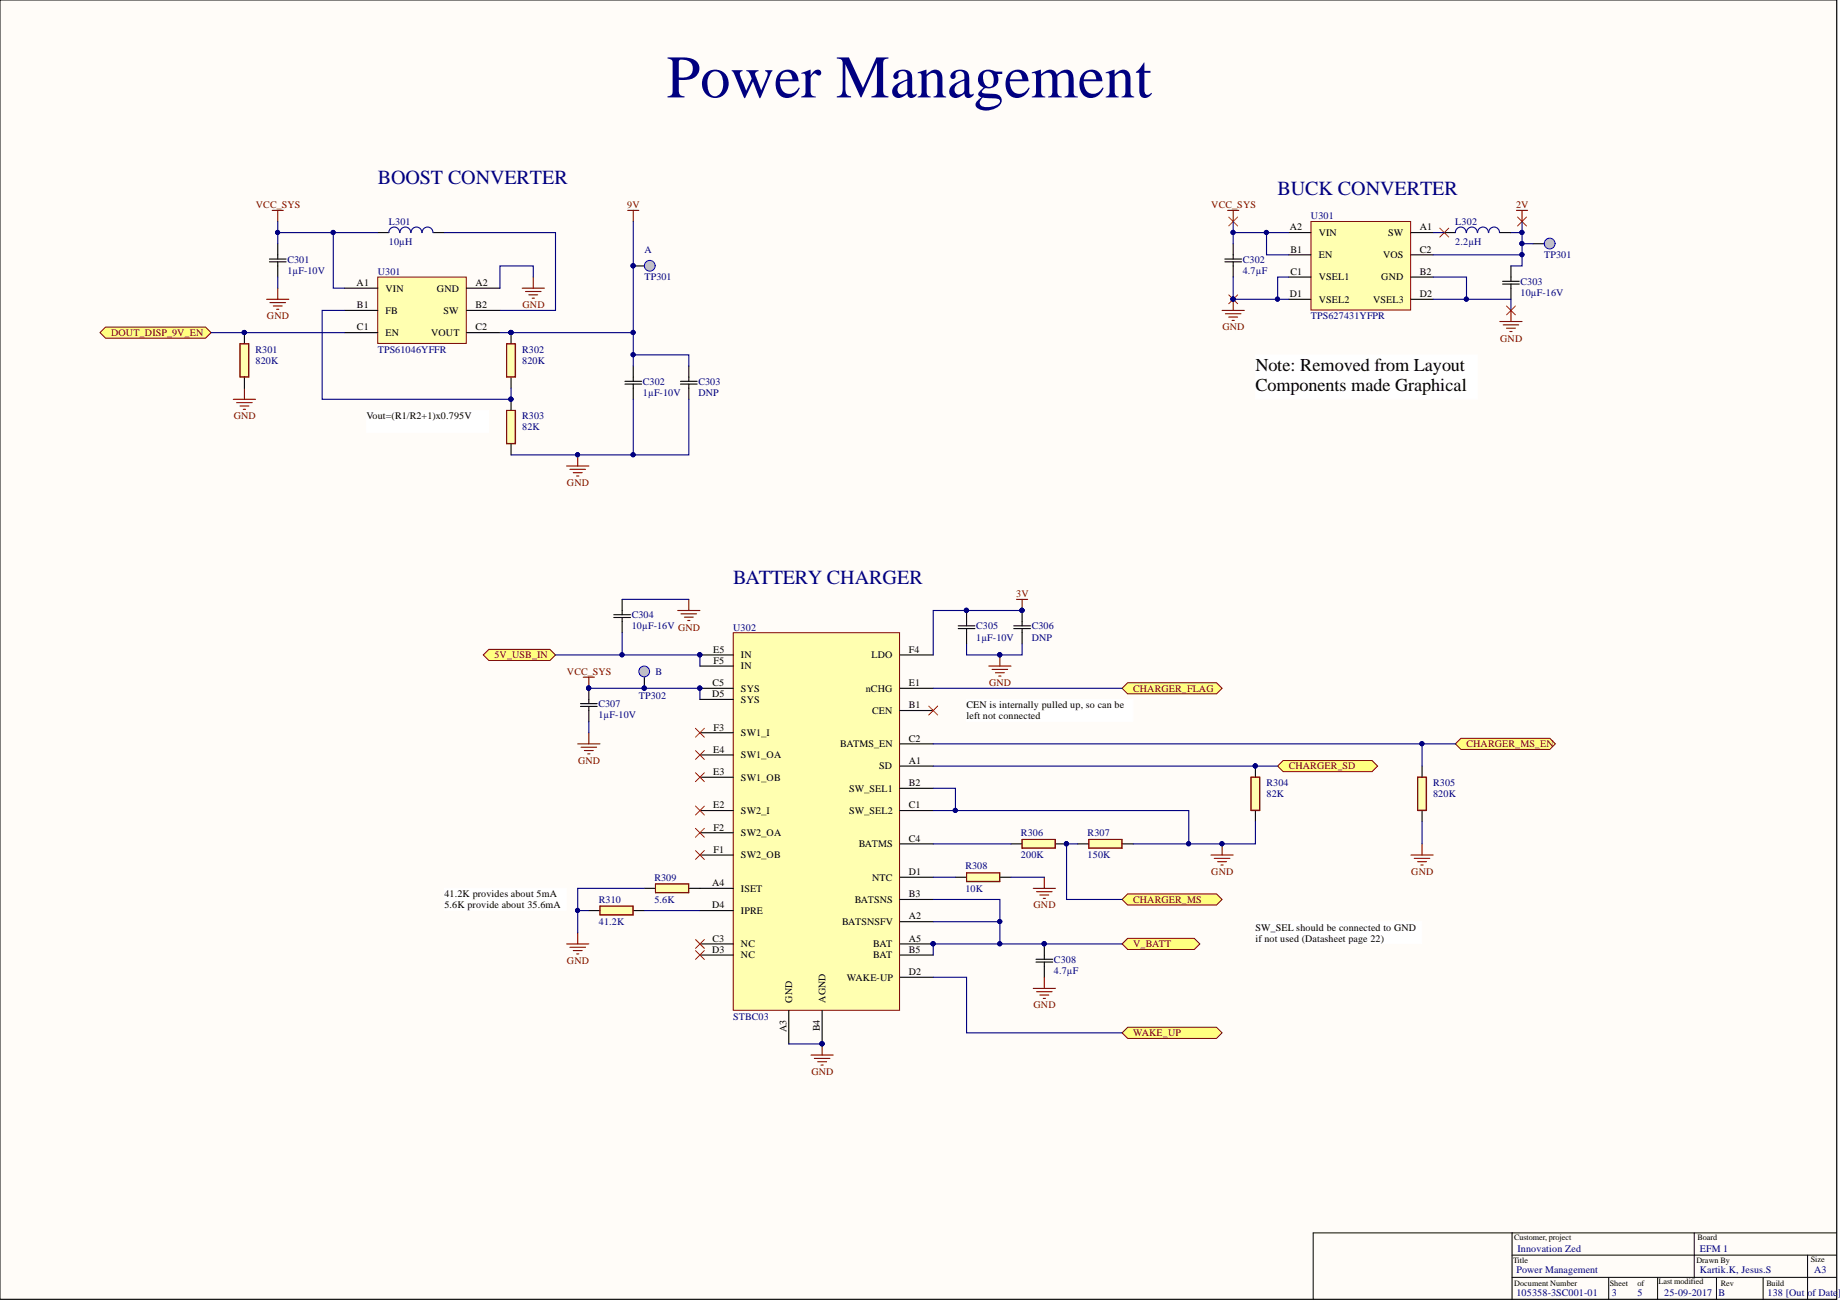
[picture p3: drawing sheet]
<svg xmlns="http://www.w3.org/2000/svg" width="420mm" height="297mm" viewBox="0 0 420 297" stroke-linecap="round" stroke-linejoin="round" font-family="sans-serif">
<defs><g id="words">
<text font-size="13.8" fill="#000080" x="152.1" y="22.2">Power Management</text>
<g font-size="4.6" fill="#000080">
<text x="86.2" y="41.9">BOOST CONVERTER</text>
<text x="291.5" y="44.5">BUCK CONVERTER</text>
<text x="167.3" y="133.2">BATTERY CHARGER</text>
</g>
<g font-size="4.1">
<text x="286.4" y="84.6">Note: Removed from Layout</text>
<text x="286.4" y="89.2">Components made Graphical</text>
</g>
<g font-size="2.3" fill="#800000">
<text x="58.4" y="47.5">VCC_SYS</text>
<text x="143.1" y="47.5">9V</text>
<text x="276.4" y="47.5">VCC_SYS</text>
<text x="345.9" y="47.5">2V</text>
<text x="119.2" y="70.3">GND</text>
<text x="25.3" y="76.7">DOUT_DISP_9V_EN</text>
<text x="60.9" y="72.9">GND</text>
<text x="278.9" y="75.4">GND</text>
<text x="342.3" y="77.9">GND</text>
<text x="53.3" y="95.7">GND</text>
<text x="129.4" y="110.9">GND</text>
<text x="231.8" y="136.2">3V</text>
<text x="112.8" y="150.2">5V_USB_IN</text>
<text x="129.4" y="154">VCC_SYS</text>
<text x="225.7" y="156.5">GND</text>
<text x="258.5" y="157.8">CHARGER_FLAG</text>
<text x="334.6" y="170.5">CHARGER_MS_EN</text>
<text x="131.9" y="174.3">GND</text>
<text x="294" y="175.5">CHARGER_SD</text>
<text x="276.4" y="199.6">GND</text>
<text x="322" y="199.6">GND</text>
<text x="235.8" y="207.2">GND</text>
<text x="258.5" y="206">CHARGER_MS</text>
<text x="129.4" y="219.9">GND</text>
<text x="258.5" y="216.1">V_BATT</text>
<text x="235.8" y="230.1">GND</text>
<text x="258.5" y="236.4">WAKE_UP</text>
<text x="185.1" y="245.3">GND</text>
</g>
<g font-size="2.3" fill="#000080">
<text x="88.7" y="51.3">L301</text>
<text x="299.1" y="50">U301</text>
<text x="332" y="51.3">L302</text>
<text x="65.6" y="59.9">C301</text>
<text x="88.7" y="55.9">10µH</text>
<text x="147" y="57.6">A</text>
<text x="283.5" y="59.9">C302</text>
<text x="332" y="55.9">2.2µH</text>
<text x="352.3" y="58.9">TP301</text>
<text x="65.6" y="62.5">1µF-10V</text>
<text x="86.2" y="62.7">U301</text>
<text x="147" y="64">TP301</text>
<text x="283.5" y="62.5">4.7µF</text>
<text x="346.9" y="65">C303</text>
<text x="346.9" y="67.5">10µF-16V</text>
<text x="299.1" y="72.9">TPS627431YFPR</text>
<text x="58.3" y="80.5">R301</text>
<text x="58.3" y="83">820K</text>
<text x="86.2" y="80.5">TPS61046YFFR</text>
<text x="119.1" y="80.5">R302</text>
<text x="119.1" y="83">820K</text>
<text x="146.7" y="87.8">C302</text>
<text x="159.3" y="87.8">C303</text>
<text x="119.1" y="95.7">R303</text>
<text x="146.7" y="90.3">1µF-10V</text>
<text x="159.3" y="90.3">DNP</text>
<text x="119.1" y="98.2">82K</text>
<text x="144.1" y="141.1">C304</text>
<text x="144.1" y="143.6">10µF-16V GND</text>
<text x="167.3" y="143.8">U302</text>
<text x="222.7" y="143.6">C305</text>
<text x="235.4" y="143.6">C306</text>
<text x="222.7" y="146.1">1µF-10V</text>
<text x="235.4" y="146.1">DNP</text>
<text x="149.5" y="154">B</text>
<text x="136.5" y="161.3">C307</text>
<text x="145.7" y="159.6">TP302</text>
<text x="136.5" y="163.9">1µF-10V</text>
<text x="289" y="179.3">R304</text>
<text x="327" y="179.3">R305</text>
<text x="289" y="181.9">82K</text>
<text x="327" y="181.9">820K</text>
<text x="232.9" y="190.8">R306</text>
<text x="248.1" y="190.8">R307</text>
<text x="232.9" y="195.8">200K</text>
<text x="248.1" y="195.8">150K</text>
<text x="149.3" y="200.9">R309</text>
<text x="220.3" y="198.4">R308</text>
<text x="220.3" y="203.4">10K</text>
<text x="136.6" y="206">R310</text>
<text x="149.3" y="206">5.6K</text>
<text x="136.6" y="211">41.2K</text>
<text x="240.5" y="219.7">C308</text>
<text x="240.5" y="222.2">4.7µF</text>
<text x="167.3" y="232.6">STBC03</text>
<text x="346.2" y="285.6">Innovation Zed</text>
<text x="387.8" y="285.6">EFM 1</text>
<text x="346" y="290.4">Power Management</text>
<text x="387.8" y="290.4">Kartik.K, Jesus.S</text>
<text x="413.9" y="290.4">A3</text>
<text x="346" y="295.7">105358-3SC001-01</text>
<text x="367.8" y="295.7">3</text>
<text x="373.6" y="295.7">5</text>
<text x="379.7" y="295.7">25-09-2017</text>
<text x="392.1" y="295.7">B</text>
<text x="403.3" y="295.7">138 [Out of Date]</text>
</g>
<g font-size="2.3">
<text x="294.3" y="52.6">A2</text>
<text x="300.9" y="53.8">VIN</text>
<text x="316.7" y="53.8">SW</text>
<text x="323.9" y="52.6">A1</text>
<text x="294.4" y="57.6">B1</text>
<text x="300.9" y="58.9">EN</text>
<text x="315.6" y="58.9">VOS</text>
<text x="323.9" y="57.6">C2</text>
<text x="81.4" y="65.2">A1</text>
<text x="108.5" y="65.2">A2</text>
<text x="294.4" y="62.7">C1</text>
<text x="300.9" y="64">VSEL1</text>
<text x="315.1" y="64">GND</text>
<text x="323.9" y="62.7">B2</text>
<text x="81.4" y="70.3">B1</text>
<text x="88" y="66.5">VIN</text>
<text x="88" y="71.6">FB</text>
<text x="99.7" y="66.5">GND</text>
<text x="101.2" y="71.6">SW</text>
<text x="108.5" y="70.3">B2</text>
<text x="294.3" y="67.8">D1</text>
<text x="300.9" y="69">VSEL2</text>
<text x="313.3" y="69">VSEL3</text>
<text x="323.9" y="67.8">D2</text>
<text x="81.4" y="75.4">C1</text>
<text x="88" y="76.7">EN</text>
<text x="98.3" y="76.7">VOUT</text>
<text x="108.5" y="75.4">C2</text>
<text x="83.6" y="95.7">Vout=(R1/R2+1)x0.795V</text>
<text x="162.7" y="148.9">E5</text>
<text x="207.3" y="148.9">F4</text>
<text x="162.8" y="151.5">F5</text>
<text x="169.1" y="150.2">IN</text>
<text x="169.1" y="152.7">IN</text>
<text x="198.8" y="150.2">LDO</text>
<text x="162.5" y="159.1">D5</text>
<text x="162.6" y="156.5">C5</text>
<text x="169.1" y="157.8">SYS</text>
<text x="169.1" y="160.3">SYS</text>
<text x="197.5" y="157.8">nCHG</text>
<text x="207.3" y="161.6">B1</text>
<text x="207.3" y="156.5">E1</text>
<text x="220.5" y="161.6">CEN is internally pulled up, so can be</text>
<text x="162.8" y="166.7">F3</text>
<text x="169.1" y="167.9">SW1_I</text>
<text x="199" y="162.9">CEN</text>
<text x="220.5" y="164.1">l</text>
<text x="221.2" y="164.1">eft not connected</text>
<text x="162.7" y="171.7">E4</text>
<text x="169.1" y="173">SW1_OA</text>
<text x="191.7" y="170.5">BATMS_EN</text>
<text x="207.3" y="169.2">C2</text>
<text x="162.7" y="176.8">E3</text>
<text x="169.1" y="178.1">SW1_OB</text>
<text x="200.6" y="175.5">SD</text>
<text x="207.3" y="174.3">A1</text>
<text x="207.3" y="179.3">B2</text>
<text x="162.7" y="184.4">E2</text>
<text x="169.1" y="185.7">SW2_I</text>
<text x="193.7" y="180.6">SW_SEL1</text>
<text x="193.7" y="185.7">SW_SEL2</text>
<text x="207.3" y="184.4">C1</text>
<text x="162.8" y="189.5">F2</text>
<text x="169.1" y="190.8">SW2_OA</text>
<text x="162.8" y="194.6">F1</text>
<text x="169.1" y="195.8">SW2_OB</text>
<text x="195.9" y="193.3">BATMS</text>
<text x="207.3" y="192">C4</text>
<text x="162.5" y="202.2">A4</text>
<text x="169.1" y="203.4">ISET</text>
<text x="199" y="200.9">NTC</text>
<text x="207.3" y="199.6">D1</text>
<text x="101.4" y="204.7">41.2K provides about 5mA</text>
<text x="101.4" y="207.2">5.6K provide about 35.6mA</text>
<text x="162.5" y="207.2">D4</text>
<text x="169.1" y="208.5">IPRE</text>
<text x="195" y="206">BATSNS</text>
<text x="207.3" y="204.7">B3</text>
<text x="207.3" y="209.8">A2</text>
<text x="162.6" y="214.8">C3</text>
<text x="192.1" y="211">BATSNSFV</text>
<text x="207.3" y="214.8">A5</text>
<text x="286.4" y="212.3">SW_SEL should be connected to GND</text>
<text x="286.4" y="214.8">i</text>
<text x="287.1" y="214.8">f not used (Datasheet page 22)</text>
<text x="162.5" y="217.4">D3</text>
<text x="169.1" y="216.1">NC</text>
<text x="169.1" y="218.6">NC</text>
<text x="199.2" y="216.1">BAT</text>
<text x="199.2" y="218.6">BAT</text>
<text x="207.3" y="217.4">B5</text>
<text x="193.2" y="223.7">WAKE-UP</text>
<text x="207.3" y="222.4">D2</text>
<text x="180.7" y="228.8" transform="rotate(-90 180.7 228.8)">GND</text>
<text x="188.3" y="228.8" transform="rotate(-90 188.3 228.8)">AGND</text>
<text x="179.5" y="235.4" transform="rotate(-90 179.5 235.4)">A3</text>
<text x="187.1" y="235.3" transform="rotate(-90 187.1 235.3)">B4</text>
</g>
<g font-size="1.9">
<text x="345.5" y="282.9">Customer, project</text>
<text x="387.3" y="282.9">Board</text>
<text x="413.2" y="288">Size</text>
<text x="345.2" y="288.2">Title</text>
<text x="345.5" y="293.3">Document Number</text>
<text x="367.3" y="293.3">Sheet</text>
<text x="373.6" y="293.3">of</text>
<text x="378.4" y="293">Last modified</text>
<text x="387" y="288.2">Drawn By</text>
<text x="392.6" y="293.3">Rev</text>
<text x="403" y="293.3">Build</text>
</g>
</g></defs>
<path d="M0 0h419v296.4h-419z" fill="#fffcf8" stroke="#000" stroke-width=".23"/>
<path d="M345 291.4h74M345 281.3v15.2M345 286.3h74M367 291.4v5.1M378.2 291.4v5.1M386.6 281.3v10.1M391.6 291.4v5.1M402.3 291.4v5.1M412.4 286.3v10.2M419 281.3h-119.4v15.2" fill="none" stroke="#000" stroke-width=".23"/>
<path d="M86.2 63.2h20.2v15.1h-20.2z" fill="#ffffb0" stroke="#800000" stroke-width=".23"/>
<path d="M78.6 65.7h7.6M78.6 70.8h7.6M78.6 75.9h7.6M106.5 65.7h7.6M106.5 70.8h7.6M106.5 75.9h7.6" fill="none" stroke="#000" stroke-width=".25"/>
<g fill="none" stroke="#800000" stroke-width=".25">
<path d="M62.1 48h2.5M63.4 48v2.5M143.2 48h2.5M144.5 48v2.5M119.1 65.7h5.1M119.9 66.5h3.5M120.7 67.3h2M121.4 68h.5M121.7 63.2v2.5M129.3 106.3h5M130 107.1h3.6M130.8 107.8h2"/>
<path d="M131.6 108.6h.5M131.8 103.8v2.5"/>
</g>
<circle cx="131.8" cy="103.7" r=".47" fill="#000080" stroke="#000080" stroke-width=".23"/>
<path d="M299.1 50.5h22.7v20.2h-22.7z" fill="#ffffb0" stroke="#800000" stroke-width=".23"/>
<path d="M294 53.1h5.1M294 58.1h5.1M321.9 53.1h5.1M321.9 58.1h5.1M329.5 53.1h2.6M342.2 53.1h2.5M294 63.2h5.1M294 68.3h5.1M321.9 63.2h5.1M321.9 68.3h5.1" fill="none" stroke="#000" stroke-width=".25"/>
<g fill="none" stroke="#800000" stroke-width=".25">
<path d="M280.1 48h2.5M281.4 48v2.5M346 48h2.5M347.3 48v2.5M278.8 70.8h5.1M279.6 71.6h3.5M280.3 72.3h2.1M281.1 73.1h.5M281.4 68.3v2.5M342.2 73.4h5.1M343 74.1h3.5M343.7 74.9h2"/>
<path d="M344.5 75.6h.5M344.7 70.8v2.6"/>
</g>
<circle cx="281.3" cy="68.2" r=".47" fill="#000080" stroke="#000080" stroke-width=".23"/>
<path d="M334.5 53.1a1.23 1.23 0 0 0-1.2-1.3 1.23 1.23 0 0 0-1.2 1.3M337 53.1a1.23 1.23 0 0 0-1.2-1.3 1.23 1.23 0 0 0-1.2 1.3M339.6 53.1a1.23 1.23 0 0 0-1.2-1.3 1.23 1.23 0 0 0-1.3 1.3M342.1 53.1a1.23 1.23 0 0 0-1.2-1.3 1.23 1.23 0 0 0-1.2 1.3" fill="none" stroke="#0c0087" stroke-width=".25"/>
<path d="M115.6 78.4h1.9v7.6h-1.9z" fill="#ffffb0" stroke="#800000" stroke-width=".23"/>
<path d="M279.5 59.7h3.8M279.5 59.1h3.8M281.4 55.6v3.5M281.4 59.7v3.5M116.6 75.9v2.5M342.8 64.8h3.8M342.8 64.2h3.8M344.7 60.7v3.5M344.7 64.8v3.5M116.6 86v2.6" fill="none" stroke="#000" stroke-width=".25"/>
<circle cx="116.6" cy="75.8" r=".47" fill="#000080" stroke="#000080" stroke-width=".23"/>
<path d="M115.6 78.4h2v7.6h-2z" fill="none" stroke="#7d3b00" stroke-width=".25"/>
<path d="M167.3 144.4h37.9v86.1h-37.9z" fill="#ffffb0" stroke="#800000" stroke-width=".23"/>
<g fill="none" stroke="#000" stroke-width=".25">
<path d="M61.5 59.7h3.8M61.5 59.1h3.8M63.4 55.6v3.5M63.4 59.7v3.5M142.6 87.6h3.8M142.6 87h3.8M144.5 83.5v3.5M144.5 87.6v3.5M159.7 149.4h7.6M159.7 157h7.6M159.7 159.6h7.6M159.7 152h7.6"/>
<path d="M205.3 149.4h7.6M205.3 157h7.6M159.7 167.2h7.6M159.7 172.2h7.6M159.7 177.3h7.6M205.3 162.1h7.6M205.3 169.7h7.6M205.3 174.8h7.6M205.3 179.8h7.6M159.7 184.9h7.6M159.7 190h7.6M159.7 195.1h7.6"/>
<path d="M205.3 184.9h7.6M205.3 192.5h7.6M159.7 202.7h7.6M159.7 207.7h7.6M159.7 215.3h7.6M159.7 217.9h7.6M205.3 200.1h7.6M205.3 205.2h7.6M205.3 210.3h7.6M205.3 215.3h7.6M205.3 217.9h7.6M236.4 219.5h3.8"/>
<path d="M236.4 218.8h3.8M238.3 215.3v3.5M238.3 219.5v3.5M180 230.6v7.6M187.6 230.6v7.6M205.3 223h7.6"/>
</g>
<g fill="#000080" stroke="#000080" stroke-width=".23">
<circle cx="159.7" cy="149.4" r=".47"/>
<circle cx="159.7" cy="157" r=".47"/>
<circle cx="212.9" cy="215.3" r=".47"/>
<circle cx="187.5" cy="238.1" r=".47"/>
<circle cx="238.2" cy="215.3" r=".47"/>
</g>
<path d="M233.2 191.5h7.5v2h-7.5z" fill="#ffffb0" stroke="#800000" stroke-width=".23"/>
<path d="M230.7 192.5h2.5M240.8 192.5h2.5" fill="none" stroke="#000" stroke-width=".25"/>
<circle cx="243.3" cy="192.5" r=".47" fill="#000080" stroke="#000080" stroke-width=".23"/>
<path d="M233.2 191.5h7.6v2h-7.6z" fill="none" stroke="#7d3b00" stroke-width=".25"/>
<path d="M220.5 199.1h7.6v2h-7.6z" fill="#ffffb0" stroke="#800000" stroke-width=".23"/>
<path d="M220.5 139.3v3.5M218.6 143.4h3.8M218.6 142.8h3.8M220.5 143.4v3.5M218 200.1h2.5M228.1 200.1h2.6" fill="none" stroke="#000" stroke-width=".25"/>
<path d="M220.5 199.1h7.6v2h-7.6z" fill="none" stroke="#7d3b00" stroke-width=".25"/>
<g fill="#000080" stroke="#000080" stroke-width=".23">
<circle cx="220.5" cy="139.2" r=".47"/>
<circle cx="228.1" cy="149.4" r=".47"/>
<circle cx="278.8" cy="192.5" r=".47"/>
<circle cx="187.5" cy="238.1" r=".47"/>
<circle cx="233.2" cy="139.2" r=".47"/>
</g>
<g fill="none" stroke="#800000" stroke-width=".25">
<path d="M154.6 139.3h5.1M157.2 136.7v2.6M231.9 136.7h2.6M233.2 136.7v2.6M155.4 140h3.5M156.1 140.8h2.1M156.9 141.6h.5M225.6 152h5.1M226.4 152.7h3.5M227.1 153.5h2M227.9 154.2h.5M228.1 149.4v2.6"/>
<path d="M131.8 169.7h5.1M132.6 170.5h3.5M133.3 171.2h2.1M134.1 172h.5M134.3 167.2v2.5M276.3 195.1h5.1M277.1 195.8h3.5M277.8 196.6h2M278.6 197.3h.5M278.8 192.5v2.6M129.3 215.3h5M130 216.1h3.6"/>
<path d="M130.8 216.9h2M131.6 217.6h.5M131.8 212.8v2.5M235.7 202.7h5.1M236.5 203.4h3.5M237.3 204.2h2M238 205h.5M238.3 200.1v2.6M187.6 238.2v2.5M235.7 225.5h5.1M236.5 226.3h3.5M237.3 227h2"/>
<path d="M238 227.8h.5M238.3 223v2.5M185 240.7h5.1M185.8 241.5h3.5M186.6 242.2h2M187.3 243h.5"/>
</g>
<path d="M158.7 176.3l2 2M160.7 176.3l-2 2M211.9 161.1l2 2M213.9 161.1l-2 2M158.7 194l2 2.1M160.7 194l-2 2.1M158.7 214.3l2 2.1M158.7 216.9l2 2M160.7 214.3l-2 2.1M160.7 216.9l-2 2" fill="none" stroke="#f00" stroke-width=".23"/>
<path d="M136.9 206.7h7.5v2h-7.5z" fill="#ffffb0" stroke="#800000" stroke-width=".23"/>
<path d="M141.9 136.7v3.5M140 140.9h3.8M140 140.2h3.8M141.9 140.9v3.5M134.3 207.7h2.6M144.5 207.7h2.5" fill="none" stroke="#000" stroke-width=".25"/>
<path d="M136.9 206.7h7.6v2.1h-7.6z" fill="none" stroke="#7d3b00" stroke-width=".25"/>
<path d="M149.6 201.7h7.5v1.9h-7.5z" fill="#ffffb0" stroke="#800000" stroke-width=".23"/>
<path d="M134.3 157v3.5M132.4 161.2h3.8M132.4 160.5h3.8M134.3 161.2v3.4M147 202.7h2.6M157.2 202.7h2.5" fill="none" stroke="#000" stroke-width=".25"/>
<path d="M149.6 201.7h7.6v2h-7.6z" fill="none" stroke="#7d3b00" stroke-width=".25"/>
<path d="M158.7 166.2l2 2M158.7 171.2l2 2.1M160.7 166.2l-2 2M160.7 171.2l-2 2.1M158.7 183.9l2 2M158.7 189l2 2M160.7 183.9l-2 2M160.7 189l-2 2" fill="none" stroke="#f00" stroke-width=".23"/>
<path d="M133.1 154.5h2.5M134.3 154.5v2.5" fill="none" stroke="#800000" stroke-width=".25"/>
<circle cx="134.3" cy="157" r=".47" fill="#000080" stroke="#000080" stroke-width=".23"/>
<g fill="#ffff80" stroke="#800000" stroke-width=".23">
<path d="M257.3 155.8h20.3l1.2 1.2-1.2 1.3h-20.3l-1.3-1.3z" fill-rule="evenodd"/>
<path d="M333.3 168.4h20.3l1.3 1.3-1.3 1.3h-20.3l-1.2-1.3z" fill-rule="evenodd"/>
<path d="M292.8 173.5h20.2l1.3 1.3-1.3 1.2h-20.2l-1.3-1.2z" fill-rule="evenodd"/>
<path d="M257.3 203.9h20.3l1.2 1.3-1.2 1.3h-20.3l-1.3-1.3z" fill-rule="evenodd"/>
<path d="M257.3 234.4h20.3l1.2 1.2-1.2 1.3h-20.3l-1.3-1.3z" fill-rule="evenodd"/>
<path d="M24.1 74.6h22.8l1.3 1.3-1.3 1.3h-22.8l-1.3-1.3z" fill-rule="evenodd"/>
</g>
<path d="M53.2 91.1h5.1M54 91.9h3.5M54.8 92.6h2M55.5 93.4h.5M55.8 88.6v2.5M321.9 195.1h5.1M322.7 195.8h3.5M323.4 196.6h2.1M324.2 197.3h.5M324.5 192.5v2.6" fill="none" stroke="#800000" stroke-width=".25"/>
<path d="M285.4 177.3h2v7.5h-2z" fill="#ffffb0" stroke="#800000" stroke-width=".23"/>
<path d="M144.5 60.7h2.5M286.4 174.8v2.5M286.4 184.9v2.6" fill="none" stroke="#000" stroke-width=".25"/>
<g fill="#000080" stroke="#000080" stroke-width=".23">
<circle cx="286.4" cy="174.7" r=".47"/>
<circle cx="144.4" cy="60.6" r=".47"/>
</g>
<path d="M285.4 177.3h2v7.6h-2z" fill="none" stroke="#7d3b00" stroke-width=".25"/>
<g fill="#fff" stroke="#fff" stroke-width=".23">
<path d="M101.4 202.7h27.8v5h-27.8z"/>
<path d="M286.4 210.3h38v5h-38z"/>
<path d="M220.5 159.6h38v5h-38z"/>
<path d="M83.6 93.6h27.9v5h-27.9z"/>
</g>
<circle cx="148.2" cy="60.6" r="1.23" fill="#c0c0c0" stroke="#00f" stroke-width=".23"/>
<circle cx="144.4" cy="60.6" r=".47" fill="#000080" stroke="#000080" stroke-width=".23"/>
<path d="M349.8 55.6h2.5" fill="none" stroke="#000" stroke-width=".25"/>
<circle cx="353.6" cy="55.6" r="1.23" fill="#c0c0c0" stroke="#00f" stroke-width=".23"/>
<path d="M248.4 191.5h7.5v2h-7.5z" fill="#ffffb0" stroke="#800000" stroke-width=".23"/>
<path d="M86.2 53.1h2.5M98.9 53.1h2.5M245.9 192.5h2.5M256 192.5h2.5" fill="none" stroke="#000" stroke-width=".25"/>
<path d="M248.4 191.5h7.6v2h-7.6z" fill="none" stroke="#7d3b00" stroke-width=".25"/>
<path d="M91.2 53.1a1.23 1.23 0 0 0-1.3-1.3 1.23 1.23 0 0 0-1.2 1.3M93.7 53.1a1.23 1.23 0 0 0-1.2-1.3 1.23 1.23 0 0 0-1.2 1.3M96.2 53.1a1.23 1.23 0 0 0-1.2-1.3 1.23 1.23 0 0 0-1.2 1.3M98.8 53.1a1.23 1.23 0 0 0-1.3-1.3 1.23 1.23 0 0 0-1.2 1.3" fill="none" stroke="#0c0087" stroke-width=".25"/>
<path d="M111.5 148.2h14l1.2 1.2-1.2 1.3h-14l-1.2-1.3z" fill-rule="evenodd" fill="#ffff80" stroke="#800000" stroke-width=".23"/>
<path d="M54.8 78.4h1.9v7.6h-1.9z" fill="#ffffb0" stroke="#800000" stroke-width=".23"/>
<path d="M55.8 75.9v2.5M55.8 86v2.6" fill="none" stroke="#000" stroke-width=".25"/>
<circle cx="55.7" cy="75.8" r=".47" fill="#000080" stroke="#000080" stroke-width=".23"/>
<path d="M54.8 78.4h2v7.6h-2z" fill="none" stroke="#7d3b00" stroke-width=".25"/>
<path d="M323.4 177.3h2v7.5h-2z" fill="#ffffb0" stroke="#800000" stroke-width=".23"/>
<path d="M324.5 174.8v2.5M324.5 184.9v2.6" fill="none" stroke="#000" stroke-width=".25"/>
<path d="M323.4 177.3h2.1v7.6h-2.1z" fill="none" stroke="#7d3b00" stroke-width=".25"/>
<path d="M257.3 214.1h15.2l1.3 1.2-1.3 1.3h-15.2l-1.3-1.3z" fill-rule="evenodd" fill="#ffff80" stroke="#800000" stroke-width=".23"/>
<path d="M60.8 68.3h5.1M61.6 69h3.5M62.4 69.8h2M63.1 70.6h.5M63.4 65.7v2.6" fill="none" stroke="#800000" stroke-width=".25"/>
<path d="M147 154.5v2.5" fill="none" stroke="#000" stroke-width=".25"/>
<circle cx="147" cy="157" r=".47" fill="#000080" stroke="#000080" stroke-width=".23"/>
<circle cx="147" cy="153.2" r="1.23" fill="#c0c0c0" stroke="#00f" stroke-width=".23"/>
<g fill="#000080" stroke="#000080" stroke-width=".23">
<circle cx="147" cy="157" r=".47"/>
<circle cx="233.2" cy="139.2" r=".47"/>
<circle cx="281.3" cy="68.2" r=".47"/>
</g>
<path d="M286.4 81h50.6v10h-50.6z" fill="#fff" stroke="#fff" stroke-width=".23"/>
<path d="M155.3 87.6h3.8M155.3 87h3.8M157.2 83.5v3.5M157.2 87.6v3.5M233.2 139.3v3.5M231.3 143.4h3.8M231.3 142.8h3.8M233.2 143.4v3.5" fill="none" stroke="#000" stroke-width=".25"/>
<path d="M280.3 49.5l2.1 2M282.4 49.5l-2.1 2M328.5 52.1l2 2M330.5 52.1l-2 2M346.2 49.5l2.1 2M348.3 49.5l-2.1 2M280.3 67.3l2.1 2M282.4 67.3l-2.1 2M343.7 69.8l2 2M345.7 69.8l-2 2" fill="none" stroke="#f00" stroke-width=".23"/>
<path d="M115.6 93.6h1.9v7.6h-1.9z" fill="#ffffb0" stroke="#800000" stroke-width=".23"/>
<path d="M116.6 91.1v2.5M116.6 101.2v2.6" fill="none" stroke="#000" stroke-width=".25"/>
<g fill="#000080" stroke="#000080" stroke-width=".23">
<circle cx="116.6" cy="91.1" r=".47"/>
<circle cx="55.7" cy="75.8" r=".47"/>
<circle cx="76" cy="53" r=".47"/>
<circle cx="116.6" cy="75.8" r=".47"/>
<circle cx="144.4" cy="60.6" r=".47"/>
<circle cx="144.4" cy="75.8" r=".47"/>
<circle cx="144.4" cy="80.9" r=".47"/>
<circle cx="63.3" cy="53" r=".47"/>
<circle cx="243.3" cy="192.5" r=".47"/>
<circle cx="220.5" cy="139.2" r=".47"/>
<circle cx="233.2" cy="139.2" r=".47"/>
<circle cx="228.1" cy="210.2" r=".47"/>
<circle cx="228.1" cy="215.3" r=".47"/>
<circle cx="187.5" cy="238.1" r=".47"/>
<circle cx="141.9" cy="149.4" r=".47"/>
<circle cx="131.8" cy="207.7" r=".47"/>
<circle cx="324.4" cy="169.7" r=".47"/>
<circle cx="286.4" cy="174.7" r=".47"/>
<circle cx="159.7" cy="149.4" r=".47"/>
<circle cx="238.2" cy="215.3" r=".47"/>
<circle cx="212.9" cy="215.3" r=".47"/>
<circle cx="218" cy="184.9" r=".47"/>
<circle cx="271.2" cy="192.5" r=".47"/>
<circle cx="278.8" cy="192.5" r=".47"/>
<circle cx="291.5" cy="68.2" r=".47"/>
<circle cx="334.6" cy="68.2" r=".47"/>
<circle cx="288.9" cy="53" r=".47"/>
<circle cx="347.2" cy="58.1" r=".47"/>
<circle cx="281.3" cy="68.2" r=".47"/>
<circle cx="159.7" cy="157" r=".47"/>
<circle cx="147" cy="157" r=".47"/>
<circle cx="134.3" cy="157" r=".47"/>
<circle cx="228.1" cy="149.4" r=".47"/>
<circle cx="347.2" cy="53" r=".47"/>
<circle cx="347.2" cy="55.6" r=".47"/>
<circle cx="281.3" cy="53" r=".47"/>
<circle cx="131.8" cy="103.7" r=".47"/>
<circle cx="144.4" cy="103.7" r=".47"/>
</g>
<path d="M115.6 93.6h2v7.6h-2z" fill="none" stroke="#7d3b00" stroke-width=".25"/>
<g fill="none" stroke="#000080" stroke-width=".25">
<path d="M63.4 50.5v2.6M76 53.1v12.6h2.6M86.2 53.1h-22.8v2.5M101.4 53.1h25.3v17.7h-12.6M144.5 50.5v25.4M281.4 50.5v2.6M289 53.1v5h5M294 53.1h-12.6v2.5M327 58.1h20.3M327 53.1h2.5M344.7 53.1h2.6M347.3 50.5v10.2h-2.6"/>
<path d="M347.3 55.6h2.5M48.2 75.9h30.4M63.4 63.2v2.5M78.6 70.8h-5.1v20.3h43.1v-2.5M114.1 75.9h2.5M116.6 75.9h27.9v7.6M116.6 75.6v.3M121.7 63.2v-2.5h-7.6v5M281.4 63.2v5.1h10.1M294 63.2h-2.5v5.1h2.5M327 63.2h7.6v5.1M327 68.3h17.7v2.5"/>
<path d="M144.5 81h12.7v2.5M144.5 91.1v12.7h-27.9M157.2 91.1v12.7h-12.7M141.9 136.7h15.3M233.2 139.3h-20.3v10.1M126.7 149.4h33v2.6M134.3 157h25.4v2.6M141.9 144.4v5M212.9 157h43.1M220.5 146.9v2.5h12.7v-2.5M134.3 164.6v2.6M212.9 169.7h119.2"/>
<path d="M212.9 174.8h78.6M212.9 179.8h5.1v5.1h53.2v7.6M324.5 169.7v5.1M212.9 192.5h17.8M212.9 184.9h5.1M245.9 192.5h-2.6v12.7h12.7M286.4 187.5v5h-27.9M324.5 187.5v5M131.8 207.7h2.5M147 202.7h-15.2v10.1M147 207.7h12.7M212.9 205.2h15.2v5.1h-15.2"/>
<path d="M212.9 200.1h5.1M228.1 210.3v5M230.7 200.1h7.6M256 215.3h-43.1v2.6M180 238.2h7.6M212.9 223h7.6v12.6h35.5"/>
</g>
<use href="#words"/>
</svg>
